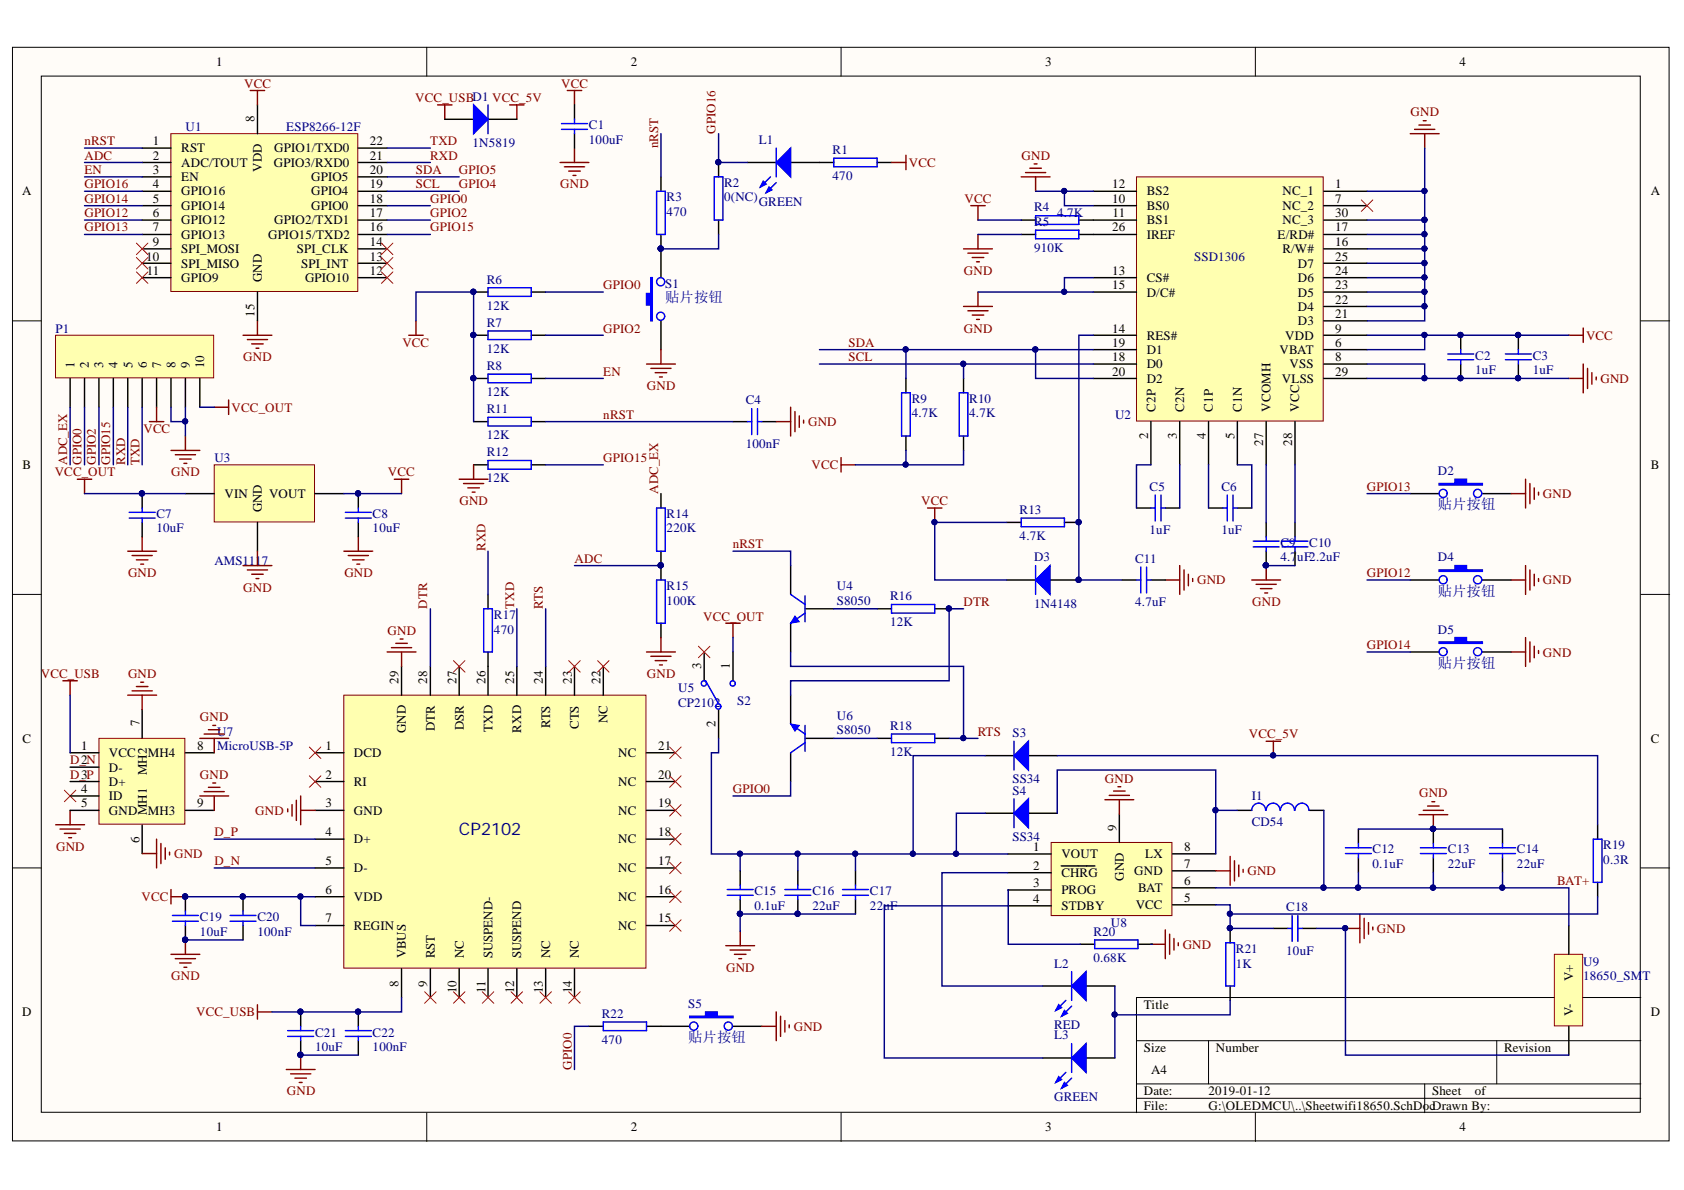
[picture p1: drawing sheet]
<svg xmlns="http://www.w3.org/2000/svg" width="297mm" height="210mm" viewBox="0 0 297 210" stroke-linecap="round" stroke-linejoin="round" font-family="sans-serif">
<defs><g id="words">
<text font-size="3" fill="#000080" x="81" y="147.2">CP2102</text>
<g font-size="2.5" fill="#000080">
<text x="117.3" y="53.3">贴片按钮</text>
<text x="253.6" y="89.9">贴片按钮</text>
<text x="253.6" y="105.2">贴片按钮</text>
<text x="253.6" y="117.8">贴片按钮</text>
<text x="121.4" y="183.8">贴片按钮</text>
</g>
<g font-size="2.3">
<text x="38.2" y="11.7">1</text>
<text x="111.2" y="11.7">2</text>
<text x="184.3" y="11.7">3</text>
<text x="257.4" y="11.7">4</text>
<text x="44.9" y="21.5" transform="rotate(-90 44.9 21.5)">8</text>
<text x="27" y="25.6">1</text>
<text x="27" y="28.1">2</text>
<text x="32" y="26.9">RST</text>
<text x="32" y="29.4">ADC/TOUT</text>
<text x="48.3" y="29.4">GPIO3/RXD0</text>
<text x="48.4" y="26.9">GPIO1/TXD0</text>
<text x="65.2" y="28.1">21</text>
<text x="65.2" y="25.6">22</text>
<text x="3.9" y="34.5">A</text>
<text x="27" y="30.7">3</text>
<text x="27" y="33.2">4</text>
<text x="27" y="35.8">5</text>
<text x="32" y="31.9">EN</text>
<text x="32" y="34.5">GPIO16</text>
<text x="46.2" y="30.3" transform="rotate(-90 46.2 30.3)">VDD</text>
<text x="54.9" y="34.5">GPIO4</text>
<text x="54.9" y="31.9">GPIO5</text>
<text x="65.2" y="35.8">18</text>
<text x="65.2" y="33.2">19</text>
<text x="65.2" y="30.7">20</text>
<text x="196.2" y="33.2">12</text>
<text x="196.2" y="35.8">10</text>
<text x="202.3" y="34.5">BS2</text>
<text x="226.2" y="34.5">NC_1</text>
<text x="235.5" y="33.2">1</text>
<text x="235.5" y="35.8">7</text>
<text x="291.2" y="34.5">A</text>
<text x="27" y="38.3">6</text>
<text x="27" y="40.8">7</text>
<text x="32" y="37">GPIO14</text>
<text x="32" y="39.6">GPIO12</text>
<text x="48.4" y="39.6">GPIO2/TXD1</text>
<text x="54.9" y="37">GPIO0</text>
<text x="65.2" y="40.8">16</text>
<text x="65.2" y="38.3">17</text>
<text x="196.2" y="40.8">26</text>
<text x="196.3" y="38.3">11</text>
<text x="202.3" y="37">BS0</text>
<text x="202.3" y="39.6">BS1</text>
<text x="226.2" y="37">NC_2</text>
<text x="226.2" y="39.6">NC_3</text>
<text x="235.5" y="38.3">30</text>
<text x="235.5" y="40.8">17</text>
<text x="25.8" y="46">10</text>
<text x="27" y="43.4">9</text>
<text x="32" y="42.1">GPIO13</text>
<text x="32" y="44.7">SPI_MOSI</text>
<text x="32" y="47.2">SPI_MISO</text>
<text x="47.3" y="42.1">GPIO15/TXD2</text>
<text x="52.4" y="44.7">SPI_CLK</text>
<text x="53.1" y="47.2">SPI_INT</text>
<text x="65.2" y="46">13</text>
<text x="65.2" y="43.4">14</text>
<text x="202.3" y="42.1">IREF</text>
<text x="225.4" y="42.1">E/RD#</text>
<text x="226.2" y="44.7">R/W#</text>
<text x="228.9" y="47.2">D7</text>
<text x="235.5" y="43.4">16</text>
<text x="235.5" y="46">25</text>
<text x="25.9" y="48.5">11</text>
<text x="32" y="49.8">GPIO9</text>
<text x="46.2" y="49.7" transform="rotate(-90 46.2 49.7)">GND</text>
<text x="53.8" y="49.8">GPIO10</text>
<text x="65.2" y="48.5">12</text>
<text x="196.2" y="48.5">13</text>
<text x="196.2" y="51.1">15</text>
<text x="202.3" y="49.8">CS#</text>
<text x="202.3" y="52.3">D/C#</text>
<text x="228.9" y="49.8">D6</text>
<text x="228.9" y="52.3">D5</text>
<text x="235.5" y="48.5">24</text>
<text x="235.5" y="51.1">23</text>
<text x="235.5" y="53.6">22</text>
<text x="44.9" y="55.9" transform="rotate(-90 44.9 55.9)">15</text>
<text x="196.2" y="58.7">14</text>
<text x="202.3" y="59.9">RES#</text>
<text x="226.7" y="59.9">VDD</text>
<text x="228.9" y="54.9">D4</text>
<text x="228.9" y="57.4">D3</text>
<text x="235.5" y="56.1">21</text>
<text x="235.5" y="58.7">9</text>
<text x="13.1" y="65" transform="rotate(-90 13.1 65)">1</text>
<text x="15.7" y="65" transform="rotate(-90 15.7 65)">2</text>
<text x="18.2" y="65" transform="rotate(-90 18.2 65)">3</text>
<text x="20.7" y="65" transform="rotate(-90 20.7 65)">4</text>
<text x="23.3" y="65" transform="rotate(-90 23.3 65)">5</text>
<text x="25.9" y="65" transform="rotate(-90 25.9 65)">6</text>
<text x="28.4" y="65" transform="rotate(-90 28.4 65)">7</text>
<text x="31" y="65" transform="rotate(-90 31 65)">8</text>
<text x="33.5" y="65" transform="rotate(-90 33.5 65)">9</text>
<text x="36" y="65" transform="rotate(-90 36 65)">10</text>
<text x="196.2" y="61.2">19</text>
<text x="196.2" y="63.7">18</text>
<text x="202.3" y="62.5">D1</text>
<text x="202.3" y="65">D0</text>
<text x="225.7" y="62.5">VBAT</text>
<text x="227.5" y="65">VSS</text>
<text x="235.5" y="61.2">6</text>
<text x="235.5" y="63.7">8</text>
<text x="196.2" y="66.3">20</text>
<text x="202.3" y="67.5">D2</text>
<text x="226.1" y="67.5">VLSS</text>
<text x="235.5" y="66.3">29</text>
<text x="202.5" y="77.5" transform="rotate(-90 202.5 77.5)">2</text>
<text x="203.8" y="72.6" transform="rotate(-90 203.8 72.6)">C2P</text>
<text x="207.6" y="77.5" transform="rotate(-90 207.6 77.5)">3</text>
<text x="208.9" y="72.6" transform="rotate(-90 208.9 72.6)">C2N</text>
<text x="212.7" y="77.5" transform="rotate(-90 212.7 77.5)">4</text>
<text x="213.9" y="72.6" transform="rotate(-90 213.9 72.6)">C1P</text>
<text x="217.7" y="77.5" transform="rotate(-90 217.7 77.5)">5</text>
<text x="219" y="72.6" transform="rotate(-90 219 72.6)">C1N</text>
<text x="224.1" y="72.6" transform="rotate(-90 224.1 72.6)">VCOMH</text>
<text x="229.2" y="72.6" transform="rotate(-90 229.2 72.6)">VCC</text>
<text x="4" y="82.7">B</text>
<text x="222.8" y="78.7" transform="rotate(-90 222.8 78.7)">27</text>
<text x="227.9" y="78.7" transform="rotate(-90 227.9 78.7)">28</text>
<text x="291.2" y="82.7">B</text>
<text x="39.6" y="87.8">VIN</text>
<text x="47.5" y="87.8">VOUT</text>
<text x="46.2" y="90.4" transform="rotate(-90 46.2 90.4)">GND</text>
<text x="123.7" y="118.1" transform="rotate(-90 123.7 118.1)">3</text>
<text x="128.8" y="118.1" transform="rotate(-90 128.8 118.1)">1</text>
<text x="70.3" y="120.6" transform="rotate(-90 70.3 120.6)">29</text>
<text x="75.4" y="120.6" transform="rotate(-90 75.4 120.6)">28</text>
<text x="80.5" y="120.6" transform="rotate(-90 80.5 120.6)">27</text>
<text x="85.6" y="120.6" transform="rotate(-90 85.6 120.6)">26</text>
<text x="90.7" y="120.6" transform="rotate(-90 90.7 120.6)">25</text>
<text x="95.8" y="120.6" transform="rotate(-90 95.8 120.6)">24</text>
<text x="100.8" y="120.6" transform="rotate(-90 100.8 120.6)">23</text>
<text x="105.9" y="120.6" transform="rotate(-90 105.9 120.6)">22</text>
<text x="4" y="131">C</text>
<text x="24.6" y="128.1" transform="rotate(-90 24.6 128.1)">7</text>
<text x="71.6" y="129.3" transform="rotate(-90 71.6 129.3)">GND</text>
<text x="76.7" y="129" transform="rotate(-90 76.7 129)">DTR</text>
<text x="81.8" y="128.8" transform="rotate(-90 81.8 128.8)">DSR</text>
<text x="86.9" y="129.1" transform="rotate(-90 86.9 129.1)">TXD</text>
<text x="92" y="129.2" transform="rotate(-90 92 129.2)">RXD</text>
<text x="97" y="128.5" transform="rotate(-90 97 128.5)">RTS</text>
<text x="102.1" y="128.6" transform="rotate(-90 102.1 128.6)">CTS</text>
<text x="107.2" y="127.6" transform="rotate(-90 107.2 127.6)">NC</text>
<text x="126.2" y="128.3" transform="rotate(-90 126.2 128.3)">2</text>
<text x="291.2" y="131">C</text>
<text x="14.3" y="132.3">1</text>
<text x="19.2" y="133.6">VCC</text>
<text x="19.2" y="136.1">D-</text>
<text x="25.9" y="136.8" transform="rotate(-90 25.9 136.8)">MH2</text>
<text x="26.1" y="133.6">MH4</text>
<text x="34.8" y="132.3">8</text>
<text x="57.4" y="132.3">1</text>
<text x="57.4" y="137.4">2</text>
<text x="62.4" y="133.6">DCD</text>
<text x="109" y="133.6">NC</text>
<text x="116.1" y="137.4">20</text>
<text x="116.1" y="132.3">21</text>
<text x="14.3" y="139.9">4</text>
<text x="14.3" y="142.4">5</text>
<text x="19.2" y="138.6">D+</text>
<text x="19.2" y="141.2">ID</text>
<text x="19.2" y="143.7">GND</text>
<text x="25.9" y="143.8" transform="rotate(-90 25.9 143.8)">MH1</text>
<text x="26.1" y="143.7">MH3</text>
<text x="34.8" y="142.4">9</text>
<text x="57.4" y="142.4">3</text>
<text x="62.4" y="138.6">RI</text>
<text x="62.4" y="143.7">GND</text>
<text x="109" y="143.7">NC</text>
<text x="109" y="138.6">NC</text>
<text x="116.1" y="142.4">19</text>
<text x="24.6" y="148.8" transform="rotate(-90 24.6 148.8)">6</text>
<text x="57.4" y="147.5">4</text>
<text x="62.4" y="148.8">D+</text>
<text x="109" y="148.8">NC</text>
<text x="116.1" y="147.5">18</text>
<text x="196.9" y="146.6" transform="rotate(-90 196.9 146.6)">9</text>
<text x="57.4" y="152.6">5</text>
<text x="62.4" y="153.8">D-</text>
<text x="109" y="153.8">NC</text>
<text x="116.1" y="152.6">17</text>
<text x="182.2" y="153.4">2</text>
<text x="182.2" y="150.1">1</text>
<text x="187.2" y="154.7">CHRG</text>
<text x="187.2" y="151.4">VOUT</text>
<text x="198.2" y="155.4" transform="rotate(-90 198.2 155.4)">GND</text>
<text x="200.1" y="154.3">GND</text>
<text x="202" y="151.4">LX</text>
<text x="208.9" y="153.1">7</text>
<text x="208.9" y="150.1">8</text>
<text x="57.4" y="157.6">6</text>
<text x="62.4" y="158.9">VDD</text>
<text x="109" y="158.9">NC</text>
<text x="116.1" y="157.6">16</text>
<text x="182.2" y="156.5">3</text>
<text x="182.2" y="159.3">4</text>
<text x="187.2" y="157.7">PROG</text>
<text x="187.2" y="160.5">STDBY</text>
<text x="200.3" y="160.3">VCC</text>
<text x="200.7" y="157.4">BAT</text>
<text x="208.9" y="159.1">5</text>
<text x="208.9" y="156.1">6</text>
<text x="57.4" y="162.7">7</text>
<text x="62.4" y="164.1">REGIN</text>
<text x="109" y="164.1">NC</text>
<text x="116.1" y="162.7">15</text>
<text x="71.6" y="169.1" transform="rotate(-90 71.6 169.1)">VBUS</text>
<text x="76.7" y="169.1" transform="rotate(-90 76.7 169.1)">RST</text>
<text x="81.8" y="169.1" transform="rotate(-90 81.8 169.1)">NC</text>
<text x="86.9" y="169.1" transform="rotate(-90 86.9 169.1)">SUSPEND-</text>
<text x="92" y="169.1" transform="rotate(-90 92 169.1)">SUSPEND</text>
<text x="97" y="169.1" transform="rotate(-90 97 169.1)">NC</text>
<text x="102.1" y="169.1" transform="rotate(-90 102.1 169.1)">NC</text>
<text x="277.5" y="173" transform="rotate(-90 277.5 173)">V+</text>
<text x="3.9" y="179.3">D</text>
<text x="70.3" y="174" transform="rotate(-90 70.3 174)">8</text>
<text x="75.4" y="174" transform="rotate(-90 75.4 174)">9</text>
<text x="80.5" y="175.2" transform="rotate(-90 80.5 175.2)">10</text>
<text x="85.6" y="175.1" transform="rotate(-90 85.6 175.1)">11</text>
<text x="90.7" y="175.2" transform="rotate(-90 90.7 175.2)">12</text>
<text x="95.8" y="175.2" transform="rotate(-90 95.8 175.2)">13</text>
<text x="100.8" y="175.2" transform="rotate(-90 100.8 175.2)">14</text>
<text x="201.8" y="178">Title</text>
<text x="277.5" y="179.3" transform="rotate(-90 277.5 179.3)">V-</text>
<text x="291.2" y="179.3">D</text>
<text x="201.8" y="185.6">Size</text>
<text x="214.4" y="185.6">Number</text>
<text x="265.3" y="185.6">Revision</text>
<text x="203" y="189.4">A4</text>
<text x="201.8" y="193.2">Date:</text>
<text x="201.8" y="195.8">File:</text>
<text x="213.2" y="193.2">2019-01-12</text>
<text x="213.2" y="195.8">G:\OLEDMCU\..\Sheetwifi18650.SchDocDrawn By:</text>
<text x="252.6" y="193.2">Sheet</text>
<text x="260.2" y="193.2">of</text>
<text x="38.2" y="199.6">1</text>
<text x="111.2" y="199.6">2</text>
<text x="184.3" y="199.6">3</text>
<text x="257.4" y="199.6">4</text>
</g>
<g font-size="2.3" fill="#800000">
<text x="43.1" y="15.5">VCC</text>
<text x="73.3" y="18">VCC_USBD1 VCC_5V</text>
<text x="99" y="15.5">VCC</text>
<text x="126.2" y="23.6" transform="rotate(-90 126.2 23.6)">GPIO16</text>
<text x="248.8" y="20.5">GND</text>
<text x="14.9" y="25.6">nRST</text>
<text x="14.9" y="28.1">ADC</text>
<text x="75.9" y="25.6">TXD</text>
<text x="75.9" y="28.1">RXD</text>
<text x="116.1" y="26.1" transform="rotate(-90 116.1 26.1)">nRST</text>
<text x="160.3" y="29.4">VCC</text>
<text x="180.2" y="28.1">GND</text>
<text x="14.9" y="30.7">EN</text>
<text x="14.9" y="33.2">GPIO16</text>
<text x="14.9" y="35.8">GPIO14</text>
<text x="73.3" y="30.7">SDA</text>
<text x="73.3" y="33.2">SCL</text>
<text x="75.9" y="35.8">GPIO0</text>
<text x="81" y="30.7">GPIO5</text>
<text x="81" y="33.2">GPIO4</text>
<text x="98.8" y="33.2">GND</text>
<text x="170.1" y="35.8">VCC</text>
<text x="14.9" y="40.8">GPIO13</text>
<text x="14.9" y="38.3">GPIO12</text>
<text x="75.9" y="38.3">GPIO2</text>
<text x="75.9" y="40.8">GPIO15</text>
<text x="106.4" y="51.1">GPIO0</text>
<text x="170" y="48.5">GND</text>
<text x="106.4" y="58.7">GPIO2</text>
<text x="170" y="58.7">GND</text>
<text x="279.8" y="59.9">VCC</text>
<text x="42.9" y="63.7">GND</text>
<text x="71" y="61.2">VCC</text>
<text x="149.6" y="61.2">SDA</text>
<text x="149.6" y="63.7">SCL</text>
<text x="106.4" y="66.3">EN</text>
<text x="114.1" y="68.8">GND</text>
<text x="282.3" y="67.5">GND</text>
<text x="25.3" y="76.4">VCC</text>
<text x="40.9" y="72.6">VCC_OUT</text>
<text x="106.4" y="73.9">nRST</text>
<text x="142.5" y="75.1">GND</text>
<text x="11.8" y="82" transform="rotate(-90 11.8 82)">ADC_EX</text>
<text x="14.4" y="82" transform="rotate(-90 14.4 82)">GPIO0</text>
<text x="16.9" y="82" transform="rotate(-90 16.9 82)">GPIO2</text>
<text x="19.5" y="82" transform="rotate(-90 19.5 82)">GPIO15</text>
<text x="22.1" y="82" transform="rotate(-90 22.1 82)">RXD</text>
<text x="24.6" y="82" transform="rotate(-90 24.6 82)">TXD</text>
<text x="106.4" y="81.5">GPIO15</text>
<text x="143.1" y="82.7">VCC</text>
<text x="9.6" y="84">VCC_OUT</text>
<text x="30.2" y="84">GND</text>
<text x="68.4" y="84">VCC</text>
<text x="81" y="89.1">GND</text>
<text x="116.1" y="87.1" transform="rotate(-90 116.1 87.1)">ADC_EX</text>
<text x="162.5" y="89.1">VCC</text>
<text x="241.1" y="86.6">GPIO13</text>
<text x="272.1" y="87.8">GND</text>
<text x="22.6" y="101.8">GND</text>
<text x="60.7" y="101.8">GND</text>
<text x="85.6" y="97.2" transform="rotate(-90 85.6 97.2)">RXD</text>
<text x="101.3" y="99.2">ADC</text>
<text x="129.3" y="96.7">nRST</text>
<text x="241.1" y="101.8">GPIO12</text>
<text x="42.9" y="104.4">GND</text>
<text x="75.4" y="107.3" transform="rotate(-90 75.4 107.3)">DTR</text>
<text x="90.7" y="107.3" transform="rotate(-90 90.7 107.3)">TXD</text>
<text x="95.8" y="107.3" transform="rotate(-90 95.8 107.3)">RTS</text>
<text x="170" y="106.9">DTR</text>
<text x="211.2" y="103">GND</text>
<text x="220.9" y="106.9">GND</text>
<text x="272.1" y="103">GND</text>
<text x="68.4" y="112">GND</text>
<text x="124" y="109.5">VCC_OUT</text>
<text x="7.2" y="119.6">VCC_USB</text>
<text x="22.6" y="119.6">GND</text>
<text x="114.1" y="119.6">GND</text>
<text x="241.1" y="114.5">GPIO14</text>
<text x="272.1" y="115.8">GND</text>
<text x="35.3" y="127.2">GND</text>
<text x="172.5" y="129.7">RTS</text>
<text x="220.3" y="130.3">VCC_5V</text>
<text x="12.4" y="134.8">D_2N</text>
<text x="12.4" y="137.4">D_3P</text>
<text x="35.3" y="137.4">GND</text>
<text x="45" y="143.7">GND</text>
<text x="129.3" y="139.9">GPIO0</text>
<text x="194.9" y="138">GND</text>
<text x="250.3" y="140.7">GND</text>
<text x="37.8" y="147.5">D_P</text>
<text x="9.9" y="150">GND</text>
<text x="30.7" y="151.3">GND</text>
<text x="37.8" y="152.6">D_N</text>
<text x="220" y="154.3">GND</text>
<text x="25" y="158.9">VCC</text>
<text x="274.7" y="156.1">BAT+</text>
<text x="208.6" y="167.4">GND</text>
<text x="242.9" y="164.6">GND</text>
<text x="30.2" y="172.9">GND</text>
<text x="128.1" y="171.4">GND</text>
<text x="34.6" y="179.3">VCC_USB</text>
<text x="140" y="181.8">GND</text>
<text x="100.8" y="188.7" transform="rotate(-90 100.8 188.7)">GPIO0</text>
<text x="50.6" y="193.2">GND</text>
</g>
<g font-size="2.3" fill="#000080">
<text x="32.7" y="23.1">U1</text>
<text x="50.5" y="23.1">ESP8266-12F</text>
<text x="103.9" y="22.8">C1</text>
<text x="83.3" y="25.9">1N5819</text>
<text x="103.9" y="25.4">100uF</text>
<text x="133.8" y="25.4">L1</text>
<text x="146.9" y="27.1">R1</text>
<text x="117.6" y="35.5">R3</text>
<text x="127.7" y="33">R2</text>
<text x="127.7" y="35.5">0(NC)</text>
<text x="146.9" y="31.7">470</text>
<text x="117.6" y="38">470</text>
<text x="133.8" y="36.3">GREEN</text>
<text x="182.4" y="37.3">R4</text>
<text x="182.4" y="39.8">R5</text>
<text x="186.4" y="38.3">4.7K</text>
<text x="182.4" y="44.5">910K</text>
<text x="210.6" y="46">SSD1306</text>
<text x="85.9" y="50">R6</text>
<text x="117.3" y="50.8">S1</text>
<text x="9.8" y="58.7">P1</text>
<text x="85.9" y="54.6">12K</text>
<text x="85.9" y="57.6">R7</text>
<text x="85.9" y="62.2">12K</text>
<text x="85.9" y="65.3">R8</text>
<text x="260.2" y="63.5">C2</text>
<text x="270.4" y="63.5">C3</text>
<text x="85.9" y="69.8">12K</text>
<text x="131.5" y="71.3">C4</text>
<text x="160.8" y="71.1">R9</text>
<text x="171" y="71.1">R10</text>
<text x="260.2" y="66">1uF</text>
<text x="270.4" y="66">1uF</text>
<text x="85.9" y="72.9">R11</text>
<text x="85.9" y="77.4">12K</text>
<text x="160.8" y="73.6">4.7K</text>
<text x="171" y="73.6">4.7K</text>
<text x="196.7" y="73.9">U2</text>
<text x="37.8" y="81.5">U3</text>
<text x="85.9" y="80.5">R12</text>
<text x="131.5" y="78.9">100nF</text>
<text x="253.6" y="83.8">D2</text>
<text x="85.9" y="85">12K</text>
<text x="202.8" y="86.6">C5</text>
<text x="215.5" y="86.6">C6</text>
<text x="27.6" y="91.4">C7</text>
<text x="27.6" y="93.9">10uF</text>
<text x="65.7" y="91.4">C8</text>
<text x="65.7" y="93.9">10uF</text>
<text x="117.6" y="91.4">R14</text>
<text x="117.6" y="93.9">220K</text>
<text x="179.9" y="90.6">R13</text>
<text x="179.9" y="95.2">4.7K</text>
<text x="202.8" y="94.2">1uF</text>
<text x="215.5" y="94.2">1uF</text>
<text x="37.8" y="99.7">AMS1117</text>
<text x="182.4" y="99">D3</text>
<text x="200.2" y="99.2">C11</text>
<text x="225.9" y="96.4">C9</text>
<text x="225.9" y="99">4.7</text>
<text x="228.8" y="99">uF2.2uF</text>
<text x="230.9" y="96.4">C10</text>
<text x="253.6" y="99">D4</text>
<text x="117.6" y="104.1">R15</text>
<text x="117.6" y="106.7">100K</text>
<text x="147.6" y="104.1">U4</text>
<text x="147.6" y="106.7">S8050</text>
<text x="157" y="105.9">R16</text>
<text x="182.4" y="107.2">1N4148</text>
<text x="200.2" y="106.9">4.7uF</text>
<text x="87.1" y="109.2">R17</text>
<text x="87.1" y="111.7">470</text>
<text x="157" y="110.5">12K</text>
<text x="253.6" y="111.7">D5</text>
<text x="119.6" y="122.1">U5</text>
<text x="119.6" y="124.7">CP2102</text>
<text x="130" y="124.4">S2</text>
<text x="38.3" y="129.7">U7</text>
<text x="147.6" y="127">U6</text>
<text x="147.6" y="129.5">S8050</text>
<text x="157" y="128.7">R18</text>
<text x="178.6" y="130">S3</text>
<text x="38.3" y="132.3">MicroUSB-5P</text>
<text x="157" y="133.3">12K</text>
<text x="178.6" y="138.1">SS34</text>
<text x="178.6" y="140.1">S4</text>
<text x="220.8" y="141.2">I1</text>
<text x="178.6" y="148.3">SS34</text>
<text x="220.8" y="145.7">CD54</text>
<text x="282.8" y="149.8">R19</text>
<text x="242.1" y="150.5">C12</text>
<text x="242.1" y="153.1">0.1uF</text>
<text x="255.4" y="150.5">C13</text>
<text x="255.4" y="153.1">22uF</text>
<text x="267.6" y="150.5">C14</text>
<text x="267.6" y="153.1">22uF</text>
<text x="282.8" y="152.3">0.3R</text>
<text x="133.1" y="157.9">C15</text>
<text x="133.1" y="160.4">0.1uF</text>
<text x="143.3" y="157.9">C16</text>
<text x="143.3" y="160.4">22uF</text>
<text x="153.5" y="157.9">C17</text>
<text x="153.5" y="160.4">22uF</text>
<text x="226.9" y="160.7">C18</text>
<text x="35.3" y="162.5">C19</text>
<text x="35.3" y="165.1">10uF</text>
<text x="45.4" y="162.5">C20</text>
<text x="45.4" y="165.1">100nF</text>
<text x="192.9" y="165.1">R20</text>
<text x="195.9" y="163.6">U8</text>
<text x="185.9" y="170.7">L2</text>
<text x="192.9" y="169.6">0.68K</text>
<text x="218" y="168.1">R21</text>
<text x="218" y="170.7">1K</text>
<text x="226.9" y="168.4">10uF</text>
<text x="279.2" y="170.4">U9</text>
<text x="279.2" y="172.9">18650_SMT</text>
<text x="106.2" y="179.5">R22</text>
<text x="121.4" y="177.8">S5</text>
<text x="55.6" y="182.8">C21</text>
<text x="55.6" y="185.4">10uF</text>
<text x="65.7" y="182.8">C22</text>
<text x="65.7" y="185.4">100nF</text>
<text x="106.2" y="184.1">470</text>
<text x="185.9" y="181.6">RED</text>
<text x="185.9" y="183.3">L3</text>
<text x="185.9" y="194.2">GREEN</text>
</g>
</g></defs>
<g fill="#fffcf8" stroke="#000" stroke-width=".18">
<path d="M2.2 8.3h292.2v192.9h-292.2z"/>
<path d="M7.3 13.4h282v182.8h-282z"/>
</g>
<g fill="none" stroke="#000" stroke-width=".18">
<path d="M75.3 8.3v5.1M148.4 8.3v5.1M221.4 8.3v5.1M2.2 56.6h5.1M289.4 56.6h5.1M2.2 104.8h5.1M289.4 104.8h5.1M2.2 153.1h5.1M289.4 153.1h5.1M289.4 176h-88.9v20.3M75.3 196.3v5M148.4 196.3v5"/>
<path d="M200.5 183.6h88.9M200.5 191.2h88.9M200.5 193.7h88.9M213.2 183.6v7.6M221.4 196.3v5M251.3 191.2v5.1M264 183.6v7.6"/>
</g>
<path d="M42.9 59.1h5.1M43.6 59.9h3.6M45.4 56.6v2.5M44.4 60.7h2M45.2 61.4h.5" fill="none" stroke="#800000" stroke-width=".25"/>
<path d="M37.8 82h17.7v10.1h-17.7z" fill="#ffffb0" stroke="#800000" stroke-width=".18"/>
<path d="M78.5 21h5M86.1 21h5.1M32.7 87.1h5.1M45.4 92.1v5.1M55.6 87.1h5.1" fill="none" stroke="#000" stroke-width=".25"/>
<g fill="none" stroke="#800000" stroke-width=".25">
<path d="M77.2 18.5h2.5M78.5 18.5v2.5M89.9 18.5h2.5M91.2 18.5v2.5M42.9 99.8h5.1M45.4 97.2v2.6M69.6 84.5h2.5M70.8 84.5v2.6M43.6 100.5h3.6M44.4 101.3h2M45.2 102.1h.5M11.1 120.1h2.5"/>
<path d="M12.4 120.1v2.5M9.8 145.5h5.1M10.6 146.2h3.5M11.4 147h2M12.1 147.8h.5M12.4 142.9v2.6"/>
</g>
<path d="M11.4 139.4l2 2M13.4 139.4l-2 2" fill="none" stroke="#f00" stroke-width=".18"/>
<path d="M83.5 18.5l2.6 2.5-2.6 2.6z" fill="#00f"/>
<path d="M83.5 18.5l2.6 2.5-2.6 2.6zM86.1 18.5v5.1" fill="none" stroke="#00f" stroke-width=".25"/>
<path d="M60.6 122.6h53.3v48.2h-53.3z" fill="#ffffb0" stroke="#800000" stroke-width=".18"/>
<g fill="none" stroke="#000" stroke-width=".25">
<path d="M101.3 18.5v2.5M101.3 23.6v2.5M139.5 99.8v5M70.8 117.5v5.1M75.9 117.5v5.1M81 117.5v5.1M86.1 104.8v2.6M86.1 115v7.6M91.2 117.5v5.1M96.2 117.5v5.1M101.3 117.5v5.1M106.4 117.5v5.1"/>
<path d="M139.5 109.9v5.1M142 107.4h5.1M55.6 132.8h5.1M55.6 137.9h5.1M114 132.8h5.1M114 137.9h5.1M32.7 158.2v2.5M42.9 158.2v2.5M55.6 142.9h5.1M55.6 148h5.1M55.6 153.1h5.1M55.6 158.2h5.1"/>
<path d="M114 142.9h5.1M114 148h5.1M114 153.1h5.1M114 158.2h5.1M32.7 163.3v2.5M42.9 163.3v2.5M53 178.5v2.5M55.6 163.3h5.1M63.2 178.5v2.5M70.8 170.9v5.1M75.9 170.9v5.1M81 170.9v5.1"/>
<path d="M86.1 170.9v5.1M91.2 170.9v5.1M96.2 170.9v5.1M101.3 170.9v5.1M114 163.3h5.1M53 183.6v2.5M63.2 183.6v2.5"/>
</g>
<g fill="none" stroke="#f00" stroke-width=".18">
<path d="M80 116.5l2 2.1M82 116.5l-2 2.1M100.3 116.5l2 2.1M102.3 116.5l-2 2.1M105.4 116.5l2 2.1M107.4 116.5l-2 2.1M54.6 131.8l2 2M54.6 136.8l2 2.1M56.6 131.8l-2 2M56.6 136.8l-2 2.1M118.1 136.8l2 2.1M118.1 131.8l2 2"/>
<path d="M120.1 136.8l-2 2.1M120.1 131.8l-2 2M118.1 157.2l2 2M118.1 152.1l2 2M118.1 147l2 2M118.1 141.9l2 2.1M120.1 152.1l-2 2M120.1 157.2l-2 2M120.1 147l-2 2M120.1 141.9l-2 2.1M74.9 174.9l2 2.1M76.9 174.9l-2 2.1"/>
<path d="M80 174.9l2 2.1M82 174.9l-2 2.1M85.1 174.9l2 2.1M87.1 174.9l-2 2.1M90.1 174.9l2.1 2.1M92.2 174.9l-2.1 2.1M95.2 174.9l2.1 2.1M97.3 174.9l-2.1 2.1M100.3 174.9l2 2.1M102.3 174.9l-2 2.1M118.1 162.2l2 2.1M120.1 162.2l-2 2.1"/>
</g>
<g fill="none" stroke="#800000" stroke-width=".25">
<path d="M100.1 16h2.5M101.3 16v2.5M98.8 28.7h5.1M99.6 29.4h3.5M100.3 30.2h2M101.1 30.9h.5M101.3 26.1v2.6M68.3 115h5.1M69.1 114.2h3.5M69.8 113.5h2M70.6 112.7h.5M70.8 115v2.5"/>
<path d="M30.2 156.9v2.5M30.2 158.2h2.5M50.7 142.7v.5M51.5 141.9v2.1M52.3 141.2v3.5M53 140.4v5.1M53 142.9h2.6M30.2 168.3h5M30.9 169.1h3.6M31.7 169.9h2M32.4 170.6h.6M32.7 165.8v2.5"/>
<path d="M45.4 177.2v2.6M45.4 178.5h2.6M50.5 188.6h5.1M51.3 189.4h3.5M52 190.2h2.1M52.8 190.9h.5M53 186.1v2.5"/>
</g>
<g fill="#000080" stroke="#000080" stroke-width=".18">
<circle cx="32.6" cy="158.1" r=".46"/>
<circle cx="32.6" cy="165.8" r=".46"/>
<circle cx="42.8" cy="158.1" r=".46"/>
<circle cx="53" cy="186.1" r=".46"/>
<circle cx="53" cy="178.4" r=".46"/>
<circle cx="63.2" cy="178.4" r=".46"/>
</g>
<g fill="none" stroke="#00f" stroke-width=".25">
<path d="M99 22.8h4.6M99 21.8h4.6M101.3 21v.8M101.3 22.8v.8M85.3 107.4h1.5v7.6h-1.5zM139.5 104.8l2.5 1.8M142 108.1l-2.5 1.8M142 105.1v4.6M30.4 161.5h4.6M30.4 162.5h4.6M32.7 160.7v.8M32.7 162.5v.8"/>
<path d="M40.6 161.5h4.6M40.6 162.5h4.6M42.9 160.7v.8M42.9 162.5v.8M50.7 181.8h4.6M50.7 182.8h4.6M53 181v.8M53 182.8v.8M60.9 181.8h4.6M60.9 182.8h4.6M63.2 181v.8M63.2 182.8v.8"/>
</g>
<path d="M140.2 108.7l.8 1-1.5 .2z" fill="#00f"/>
<path d="M140.2 108.7l.8 1-1.5 .2z" fill="none" stroke="#00f" stroke-width=".18"/>
<path d="M139.5 122.6v5.1M139.5 132.8v5.1M142 130.2h5.1" fill="none" stroke="#000" stroke-width=".25"/>
<path d="M139.5 127.7l2.5 1.8M142 131l-2.5 1.8M142 128v4.5" fill="none" stroke="#00f" stroke-width=".25"/>
<path d="M139.5 127.7l1.5 .3-.8 1z" fill="#00f"/>
<path d="M139.5 127.7l1.5 .3-.8 1z" fill="none" stroke="#00f" stroke-width=".18"/>
<path d="M116.6 31.2v2.5M116.6 41.4v7.6M116.6 56.6v5.1M154.7 107.4h2.6M164.9 107.4h2.5M154.7 130.2h2.6M164.9 130.2h2.5" fill="none" stroke="#000" stroke-width=".25"/>
<g fill="#000080" stroke="#000080" stroke-width=".18">
<circle cx="167.4" cy="107.3" r=".46"/>
<circle cx="116.5" cy="43.8" r=".46"/>
</g>
<path d="M115.8 33.7h1.5v7.7h-1.5zM157.3 106.6h7.6v1.5h-7.6zM157.3 129.5h7.6v1.5h-7.6z" fill="none" stroke="#00f" stroke-width=".25"/>
<path d="M114.8 49h.3v7.6h-.3v-2.8h-.8v-2h.8z" fill-rule="evenodd" fill="#00f"/>
<g fill="none" stroke="#00f" stroke-width=".25">
<path d="M126 31.2h1.5v7.6h-1.5zM86.1 50.8h7.6v1.5h-7.6zM86.1 58.4h7.6v1.5h-7.6zM114.8 49h.3v7.6h-.3v-2.8h-.8v-2h.8zM86.1 66h7.6v1.5h-7.6zM86.1 73.6h7.6v1.5h-7.6zM131.8 74.4h.8M132.6 72.1v4.6M133.6 74.4h.8M133.6 72.1v4.6M86.1 81.2h7.6v1.6h-7.6zM115.8 89.6h1.5v7.6h-1.5z"/>
<path d="M115.8 102.3h1.5v7.6h-1.5z"/>
<circle cx="116.5" cy="49.7" r=".72"/>
<circle cx="116.5" cy="55.8" r=".71"/>
</g>
<g fill="#000080" stroke="#000080" stroke-width=".18">
<circle cx="116.5" cy="43.8" r=".46"/>
<circle cx="126.7" cy="28.6" r=".46"/>
<circle cx="116.5" cy="99.7" r=".46"/>
<circle cx="83.5" cy="51.5" r=".46"/>
<circle cx="83.5" cy="59.1" r=".46"/>
<circle cx="83.5" cy="66.7" r=".46"/>
</g>
<g fill="none" stroke="#800000" stroke-width=".25">
<path d="M72.1 59.1h2.5M73.4 56.6v2.5M114 64.2h5.1M114.8 65h3.6M115.6 65.7h2M116.3 66.5h.5M116.6 61.7v2.5M136.9 74.4h2.6M139.5 71.8v5.1M140.2 72.6v3.5M141 73.4v2M141.7 74.1v.5"/>
<path d="M22.5 97.2h5.1M23.3 98h3.6M24.1 98.8h2M24.8 99.5h.5M25.1 94.7v2.5M60.7 97.2h5M61.4 98h3.6M62.2 98.8h2M62.9 99.5h.6M63.2 94.7v2.5M81 84.5h5.1M81.8 85.3h3.5"/>
<path d="M82.5 86.1h2.1M83.3 86.8h.5M83.5 82v2.5M114 115h5.1M114.8 115.8h3.6M115.6 116.5h2M116.3 117.3h.5M116.6 112.5v2.5"/>
</g>
<g fill="none" stroke="#000" stroke-width=".25">
<path d="M126.8 28.7v2.5M126.8 38.8v2.6M83.5 51.5h2.6M83.5 59.1h2.6M93.7 51.5h2.5M93.7 59.1h2.5M83.5 66.8h2.6M83.5 74.4h2.6M93.7 66.8h2.5M93.7 74.4h2.5M129.3 74.4h2.5M134.4 74.4h2.5"/>
<path d="M83.5 82h2.6M93.7 82h2.5M116.6 87.1v2.5M116.6 97.2v5.1M116.6 109.9v2.6"/>
</g>
<path d="M185.4 148.6h21.3v12.9h-21.3z" fill="#ffffb0" stroke="#800000" stroke-width=".18"/>
<g fill="none" stroke="#000" stroke-width=".25">
<path d="M177.8 153.9h7.6M177.8 150.6h7.6M177.8 157h7.6M177.8 159.8h7.6M187.2 152.7h1.3M188.6 152.7h1.6M190.2 152.7h2.9M197.4 143.6v5M206.8 159.6h7.6M206.8 156.6h7.6M206.8 153.6h7.6M206.8 150.6h7.6"/>
<path d="M183.9 173.9h5.1M191.6 173.9h5.1"/>
</g>
<path d="M189 173.9l2.6-2.5v5.1z" fill="#00f"/>
<path d="M188 176.5l-1.8 1.7M189 173.9l2.6-2.5v5.1zM189 177.5l-1.8 1.8" fill="none" stroke="#00f" stroke-width=".25"/>
<path d="M186.7 177.2l.5 .5-1 .5z" fill="#00f"/>
<path d="M186.7 177.2l.5 .5-1 .5z" fill="none" stroke="#00f" stroke-width=".25"/>
<path d="M187.8 178.2l.5 .5-1.1 .6z" fill="#00f"/>
<path d="M187.8 178.2l.5 .5-1.1 .6zM189 171.4v5.1" fill="none" stroke="#00f" stroke-width=".25"/>
<path d="M183.9 186.6h5.1M191.6 186.6h5.1" fill="none" stroke="#000" stroke-width=".25"/>
<path d="M189 186.6l2.6-2.5v5.1z" fill="#00f"/>
<path d="M188 189.2l-1.8 1.7M189 186.6l2.6-2.5v5.1zM189 190.2l-1.8 1.8" fill="none" stroke="#00f" stroke-width=".25"/>
<path d="M186.7 189.9l.5 .5-1 .5z" fill="#00f"/>
<path d="M186.7 189.9l.5 .5-1 .5z" fill="none" stroke="#00f" stroke-width=".25"/>
<path d="M187.8 190.9l.5 .5-1.1 .6z" fill="#00f"/>
<g fill="none" stroke="#00f" stroke-width=".25">
<path d="M128.3 157.9h4.6M128.3 156.9h4.6M130.6 156.1v.8M130.6 157.9v.8M138.4 157.9h4.6M138.4 156.9h4.6M140.7 156.1v.8M140.7 157.9v.8M148.6 157.9h4.6M148.6 156.9h4.6M150.9 156.1v.8M150.9 157.9v.8"/>
<path d="M237.3 150.6h4.6M237.3 149.5h4.6M239.6 148.8v.7M239.6 150.6v.7M250.5 150.6h4.6M250.5 149.5h4.6M252.8 148.8v.7M252.8 150.6v.7M262.7 150.6h4.6M262.7 149.5h4.6M265 148.8v.7M265 150.6v.7"/>
<path d="M281 148h1.6v7.6h-1.6zM193.1 165.8h7.6v1.5h-7.6zM216.2 166.3h1.5v7.6h-1.5zM227.2 163.8h.7M227.9 161.5v4.5M228.9 163.8h.8M228.9 161.5v4.5M187.8 190.9l.5 .5-1.1 .6zM189 184.1v5.1"/>
</g>
<g fill="none" stroke="#000" stroke-width=".25">
<path d="M173.8 133.3h5.1M181.4 133.3h5.1M130.6 153.6v2.5M130.6 158.7v2.5M140.7 153.6v2.5M140.7 158.7v2.5M150.9 153.6v2.5M150.9 158.7v2.5M239.6 146.2v2.6M239.6 151.3v2.6M252.8 146.2v2.6M252.8 151.3v2.6"/>
<path d="M265 146.2v2.6M265 151.3v2.6M281.8 145.5v2.5M281.8 155.6v2.6M190.6 166.6h2.5M200.7 166.6h2.6M217 163.8v2.5M217 173.9v2.6M224.6 163.8h2.6M229.7 163.8h2.5"/>
</g>
<g fill="#000080" stroke="#000080" stroke-width=".18">
<circle cx="216.9" cy="163.7" r=".46"/>
<circle cx="130.5" cy="161.2" r=".46"/>
<circle cx="140.7" cy="161.2" r=".46"/>
<circle cx="252.8" cy="146.2" r=".46"/>
</g>
<path d="M178.9 133.3l2.5-2.6v5.1z" fill="#00f"/>
<path d="M178.9 133.3l2.5-2.6v5.1zM178.9 130.7v5.1" fill="none" stroke="#00f" stroke-width=".25"/>
<path d="M173.8 143.4h5.1M181.4 143.4h5.1" fill="none" stroke="#000" stroke-width=".25"/>
<path d="M178.9 143.4l2.5-2.5v5.1z" fill="#00f"/>
<path d="M178.9 143.4l2.5-2.5v5.1zM178.9 140.9v5.1M223.2 142.9a1.22 1.22 0 0 0-1.2-1.2 1.22 1.22 0 0 0-1.2 1.2M225.8 142.9a1.22 1.22 0 0 0-1.2-1.2 1.22 1.22 0 0 0-1.3 1.2M228.3 142.9a1.23 1.23 0 0 0-1.2-1.2 1.23 1.23 0 0 0-1.2 1.2M230.9 142.9a1.22 1.22 0 0 0-1.3-1.2 1.22 1.22 0 0 0-1.2 1.2" fill="none" stroke="#00f" stroke-width=".25"/>
<path d="M218.3 142.9h2.5M231 142.9h2.5" fill="none" stroke="#000" stroke-width=".25"/>
<g fill="none" stroke="#800000" stroke-width=".25">
<path d="M196.4 139.5h2.1M197.2 138.8h.5M223.3 130.7h2.6M224.6 130.7v2.6M194.9 141.1h5.1M195.7 140.3h3.5M197.4 141.1v2.5M214.4 153.6h2.6M217 151.1v5M217.7 151.8v3.6M218.5 152.6v2M219.3 153.4v.5"/>
<path d="M250.3 143.7h5.1M251 142.9h3.6M251.8 142.2h2M252.6 141.4h.5M252.8 143.7v2.5M128 166.8h5.1M128.8 167.6h3.5M129.5 168.3h2.1M130.3 169.1h.5M130.6 164.3v2.5M203 166.6h2.5M205.5 164v5.1"/>
<path d="M206.3 164.8v3.5M207.1 165.5v2.1M207.8 166.3v.5M237.3 163.8h2.6M239.9 161.2v5.1M240.6 162v3.5M241.4 162.7v2.1M242.2 163.5v.5"/>
</g>
<g fill="#000080" stroke="#000080" stroke-width=".18">
<circle cx="224.6" cy="133.2" r=".46"/>
<circle cx="237.3" cy="163.7" r=".46"/>
<circle cx="252.8" cy="146.2" r=".46"/>
</g>
<path d="M274.2 168.3h5v12.7h-5z" fill="#ffffb0" stroke="#800000" stroke-width=".18"/>
<path d="M131.8 28.7h5.1M139.5 28.7h5M124.2 115v5.1M129.3 115v5.1M126.8 125.2v5M276.7 163.3v5M276.7 181v5.1" fill="none" stroke="#000" stroke-width=".25"/>
<path d="M13.6 84.5h2.6M14.9 84.5v2.6M128 109.9h2.6M129.3 109.9v2.6" fill="none" stroke="#800000" stroke-width=".25"/>
<g fill="none" stroke="#00f" stroke-width=".25">
<path d="M124.5 120.1l2.3 4"/>
<circle cx="124.2" cy="120.6" r=".46"/>
<circle cx="126.7" cy="124.6" r=".46"/>
<circle cx="129.2" cy="120.6" r=".46"/>
</g>
<path d="M123.2 114l2 2M125.2 114l-2 2" fill="none" stroke="#f00" stroke-width=".18"/>
<path d="M136.9 28.7l2.6-2.6v5.1z" fill="#00f"/>
<path d="M135.9 31.2l-1.8 1.8M136.9 28.7l2.6-2.6v5.1zM136.9 32.2l-1.8 1.8" fill="none" stroke="#00f" stroke-width=".25"/>
<path d="M134.6 32l.5 .5-1 .5z" fill="#00f"/>
<path d="M134.6 32l.5 .5-1 .5z" fill="none" stroke="#00f" stroke-width=".25"/>
<path d="M135.6 33l.6 .5-1.1 .5z" fill="#00f"/>
<path d="M135.6 33l.6 .5-1.1 .5zM136.9 26.1v5.1M147.1 27.9h7.6v1.5h-7.6z" fill="none" stroke="#00f" stroke-width=".25"/>
<path d="M144.5 28.7h2.6M154.7 28.7h2.6" fill="none" stroke="#000" stroke-width=".25"/>
<path d="M157.3 28.7h2.5M159.8 27.4v2.5M37.8 71.8h2.5M40.3 70.6v2.5" fill="none" stroke="#800000" stroke-width=".25"/>
<path d="M17.5 130.2h15.1v15.2h-15.1z" fill="#ffffb0" stroke="#800000" stroke-width=".18"/>
<g fill="none" stroke="#000" stroke-width=".25">
<path d="M25.1 87.1v2.5M25.1 92.1v2.6M63.2 87.1v2.5M63.2 92.1v2.6M12.4 132.8h5.1M12.4 135.3h5.1M12.4 137.9h5.1M25.1 125.2v5M32.7 132.8h5.1M12.4 140.4h5.1M12.4 142.9h5.1M25.1 145.6v5"/>
<path d="M32.7 142.9h5.1"/>
</g>
<g fill="none" stroke="#800000" stroke-width=".25">
<path d="M22.5 122.6h5.1M23.3 121.9h3.6M24.1 121.1h2M24.8 120.3h.5M25.1 122.6v2.6M35.2 130.2h5.1M36 139.6h3.6M36 129.5h3.6M36.8 138.9h2M36.8 128.7h2M37.5 138.1h.5M37.5 128h.5"/>
<path d="M37.8 130.2v2.6M25.1 150.6h2.5M27.6 148v5.1M28.4 148.8v3.5M29.1 149.5v2.1M29.9 150.3v.5M35.2 140.4h5.1M37.8 140.4v2.5"/>
</g>
<g fill="#000080" stroke="#000080" stroke-width=".18">
<circle cx="25" cy="87" r=".46"/>
<circle cx="63.1" cy="87" r=".46"/>
</g>
<path d="M22.8 91.4h4.6M22.8 90.4h4.6M25.1 89.6v.8M25.1 91.4v.7M60.9 91.4h4.6M60.9 90.4h4.6M63.2 89.6v.8M63.2 91.4v.7" fill="none" stroke="#00f" stroke-width=".25"/>
<path d="M200.5 31.2h32.9v43.1h-32.9z" fill="#ffffb0" stroke="#800000" stroke-width=".18"/>
<g fill="none" stroke="#000" stroke-width=".25">
<path d="M192.8 33.7h7.7M192.8 36.3h7.7M192.8 38.8h7.7M233.5 33.7h7.6M233.5 36.3h7.6M233.5 38.8h7.6M192.8 41.4h7.7M192.8 49h7.7M192.8 51.5h7.7M192.8 59.1h7.7M233.5 41.4h7.6M233.5 49h7.6"/>
<path d="M233.5 51.5h7.6M233.5 59.1h7.6M233.5 43.9h7.6M233.5 46.4h7.6M233.5 54.1h7.6M233.5 56.6h7.6M192.8 61.7h7.7M192.8 64.2h7.7M192.8 66.8h7.7M203 74.4v7.6M208.1 74.4v7.6M213.2 74.4v7.6"/>
<path d="M218.3 74.4v7.6M223.3 74.4v7.6M228.4 74.4v7.6M233.5 61.7h7.6M233.5 64.2h7.6M233.5 66.8h7.6M177.6 102.3h5.1M185.2 102.3h5.1"/>
</g>
<circle cx="190.2" cy="102.3" r=".46" fill="#000080" stroke="#000080" stroke-width=".18"/>
<path d="M182.7 102.3l2.5-2.5v5z" fill="#00f"/>
<g fill="none" stroke="#00f" stroke-width=".25">
<path d="M182.7 38.1h7.6v1.5h-7.6zM182.7 40.6h7.6v1.5h-7.6zM159 69.3h1.6v7.6h-1.6zM169.2 69.3h1.5v7.6h-1.5zM255.4 63.5h4.5M255.4 62.4h4.5M257.7 61.7v.7M257.7 63.5v.7M265.5 63.5h4.6M265.5 62.4h4.6M267.8 61.7v.7M267.8 63.5v.7"/>
<path d="M180.1 91.4h7.7v1.5h-7.7zM182.7 99.8v5M203 89.6h.8M203.8 87.3v4.6M204.8 89.6h.7M204.8 87.3v4.6M215.7 89.6h.8M216.5 87.3v4.6M217.5 89.6h.8M217.5 87.3v4.6M221.1 96.5h4.5M221.1 95.4h4.5"/>
<path d="M223.3 94.7v.7M223.3 96.5v.7M226.1 96.5h4.6M226.1 95.4h4.6M228.4 94.7v.7M228.4 96.5v.7M182.7 102.3l2.5-2.5v5zM200.5 102.3h.7M201.2 100v4.6M202.2 102.3h.8M202.2 100v4.6"/>
</g>
<g fill="#000080" stroke="#000080" stroke-width=".18">
<circle cx="190.2" cy="102.3" r=".46"/>
<circle cx="223.3" cy="99.7" r=".46"/>
<circle cx="164.8" cy="92.1" r=".46"/>
<circle cx="190.2" cy="92.1" r=".46"/>
<circle cx="257.6" cy="59.1" r=".46"/>
<circle cx="257.6" cy="66.7" r=".46"/>
<circle cx="267.8" cy="59.1" r=".46"/>
<circle cx="267.8" cy="66.7" r=".46"/>
</g>
<g fill="none" stroke="#800000" stroke-width=".25">
<path d="M171.2 36.3h2.6M172.5 36.3v2.5M180.1 31.2h5.1M180.9 30.4h3.6M181.7 29.7h2M182.4 28.9h.5M182.7 31.2v2.5M248.8 23.6h5M249.5 22.8h3.6M250.3 22.1h2M251 21.3h.6M251.3 23.6v2.5"/>
<path d="M170 43.9h5M170 54.1h5M170.7 44.7h3.6M170.7 54.8h3.6M171.5 45.4h2M171.5 55.6h2M172.2 46.2h.6M172.2 56.3h.6M172.5 41.4v2.5M172.5 51.5v2.6M276.7 59.1h2.6M279.3 57.9v2.5"/>
<path d="M276.7 66.8h2.6M279.3 64.2v5.1M280 65v3.5M280.8 65.7v2.1M281.5 66.5v.5M148.4 80.7v2.6M148.4 82h2.5M163.6 89.6h2.5M164.9 89.6v2.5M208.1 99.8v5M223.3 99.8v2.5M205.5 102.3h2.6"/>
<path d="M208.9 100.5v3.6M209.6 101.3v2M210.4 102.1v.5M220.8 102.3h5.1M221.6 103.1h3.5M222.3 103.8h2.1M223.1 104.6h.5"/>
</g>
<path d="M240.1 35.3l2.1 2M242.2 35.3l-2.1 2" fill="none" stroke="#f00" stroke-width=".18"/>
<g fill="none" stroke="#000" stroke-width=".25">
<path d="M180.1 38.8h2.6M190.3 38.8h2.5M180.1 41.4h2.6M190.3 41.4h2.5M257.7 59.1v2.6M267.8 59.1v2.6M159.8 66.8v2.5M159.8 76.9v2.5M170 66.8v2.5M170 76.9v2.5M257.7 64.2v2.6M267.8 64.2v2.6"/>
<path d="M177.6 92.1h2.5M187.8 92.1h2.5M200.5 89.6h2.5M205.5 89.6h2.6M213.2 89.6h2.5M218.3 89.6h2.5M223.3 92.1v2.6M223.3 97.2v2.6M228.4 92.1v2.6M228.4 97.2v2.6M248.8 87.1h5M261.5 87.1h5.1"/>
<path d="M197.9 102.3h2.6M203 102.3h2.5"/>
</g>
<path d="M253.8 85.3h2.8v-.8h2.1v.8h2.8v.2h-7.7z" fill-rule="evenodd" fill="#00f"/>
<g fill="none" stroke="#00f" stroke-width=".25">
<path d="M253.8 85.3h2.8v-.8h2.1v.8h2.8v.2h-7.7z"/>
<circle cx="254.5" cy="87" r=".72"/>
<circle cx="260.6" cy="87" r=".72"/>
</g>
<path d="M248.8 102.3h5M261.5 102.3h5.1" fill="none" stroke="#000" stroke-width=".25"/>
<path d="M253.8 100.5h2.8v-.7h2.1v.7h2.8v.3h-7.7z" fill-rule="evenodd" fill="#00f"/>
<g fill="none" stroke="#00f" stroke-width=".25">
<path d="M253.8 100.5h2.8v-.7h2.1v.7h2.8v.3h-7.7z"/>
<circle cx="254.5" cy="102.3" r=".72"/>
<circle cx="260.6" cy="102.3" r=".72"/>
</g>
<path d="M248.8 115h5M261.5 115h5.1" fill="none" stroke="#000" stroke-width=".25"/>
<path d="M253.8 113.2h2.8v-.7h2.1v.7h2.8v.3h-7.7z" fill-rule="evenodd" fill="#00f"/>
<g fill="none" stroke="#00f" stroke-width=".25">
<path d="M253.8 113.2h2.8v-.7h2.1v.7h2.8v.3h-7.7z"/>
<circle cx="254.6" cy="115" r=".71"/>
<circle cx="260.6" cy="114.9" r=".72"/>
</g>
<g fill="none" stroke="#800000" stroke-width=".25">
<path d="M266.6 87.1h2.5M269.1 84.5v5.1M269.1 99.8v5M269.9 85.3v3.5M270.6 86.1v2M271.4 86.8v.5M266.6 102.3h2.5M266.6 115h2.5M269.1 112.5v5M269.9 100.5v3.6M269.9 113.2v3.6M270.6 101.3v2"/>
<path d="M270.6 114v2M271.4 102.1v.5M271.4 114.7v.6"/>
</g>
<path d="M30.1 23.6h33v27.8h-33z" fill="#ffffb0" stroke="#800000" stroke-width=".18"/>
<g fill="none" stroke="#000" stroke-width=".25">
<path d="M45.4 18.5v5.1M25.1 26.1h5.1M25.1 28.7h5.1M25.1 31.2h5.1M25.1 33.7h5.1M25.1 36.3h5.1M25.1 38.8h5.1M63.2 26.1h5.1M63.2 28.7h5.1M63.2 31.2h5.1M63.2 33.7h5.1M63.2 36.3h5.1"/>
<path d="M63.2 38.8h5.1M25.1 41.4h5.1M25.1 43.9h5.1M25.1 46.4h5.1M25.1 49h5.1M45.4 51.5v5.1M63.2 41.4h5.1M63.2 43.9h5.1M63.2 46.4h5.1M63.2 49h5.1M116.6 181h5.1M129.3 181h5.1"/>
</g>
<path d="M44.1 16h2.6M45.4 16v2.5" fill="none" stroke="#800000" stroke-width=".25"/>
<path d="M24.1 45.4l2 2.1M24.1 42.9l2 2M26.1 45.4l-2 2.1M26.1 42.9l-2 2M67.3 42.9l2 2M67.3 45.4l2 2.1M69.3 42.9l-2 2M69.3 45.4l-2 2.1" fill="none" stroke="#f00" stroke-width=".18"/>
<path d="M121.7 179.3h2.8v-.8h2v.8h2.8v.2h-7.6z" fill-rule="evenodd" fill="#00f"/>
<g fill="none" stroke="#00f" stroke-width=".25">
<path d="M121.7 179.3h2.8v-.8h2v.8h2.8v.2h-7.6zM106.4 180.3h7.6v1.5h-7.6z"/>
<circle cx="122.4" cy="181" r=".72"/>
<circle cx="128.5" cy="181" r=".72"/>
</g>
<path d="M136.9 178.5v5.1M137.7 179.3v3.5M134.4 181h2.5M138.4 180v2M139.2 180.8v.5" fill="none" stroke="#800000" stroke-width=".25"/>
<path d="M103.9 181h2.5M114 181h2.6" fill="none" stroke="#000" stroke-width=".25"/>
<path d="M9.8 59.1h27.9v7.6h-27.9z" fill="#ffffb0" stroke="#800000" stroke-width=".18"/>
<path d="M12.4 66.8v5M14.9 66.8v5M17.5 66.8v5M20 66.8v5M22.5 66.8v5M25.1 66.8v5M27.6 66.8v5M30.2 66.8v5M32.7 66.8v5M35.2 66.8v5" fill="none" stroke="#000" stroke-width=".25"/>
<g fill="none" stroke="#000080" stroke-width=".25">
<path d="M14.9 38.8h10.2M14.9 33.7h10.2M14.9 26.1h10.2M14.9 31.2h10.2M14.9 28.7h10.2M14.9 36.3h10.2M68.3 38.8h7.6M68.3 33.7h12.7M68.3 26.1h7.6M68.3 31.2h12.7M68.3 28.7h7.6M68.3 36.3h7.6"/>
<path d="M116.6 23.6v7.6M126.8 23.6v5.1h5M172.5 38.8h7.6M182.7 33.7h10.1M187.8 33.7v2.6h5M241.1 38.8h10.2M241.1 33.7h10.2M251.3 26.1v12.7M251.3 38.8v2.6M14.9 41.4h10.2M68.3 41.4h7.6M73.4 56.6v-5.1h10.1v22.9"/>
<path d="M96.2 51.5h10.2M96.2 59.1h10.2M126.8 41.4v2.5h-10.2M172.5 51.5h20.3M172.5 41.4h7.6M192.8 49h-5v2.5M192.8 59.1h-2.5v43.2h7.6M241.1 41.4h10.2v15.2h-10.2M241.1 51.5h10.2M241.1 59.1h10.2M241.1 43.9h10.2M241.1 46.4h10.2"/>
<path d="M241.1 49h10.2M241.1 54.1h10.2M276.7 59.1h-25.4v2.6h-10.2M12.4 71.8v10.2M14.9 71.8v10.2M17.5 71.8v10.2M20 71.8v10.2M22.5 71.8v10.2M25.1 71.8v10.2M30.2 71.8v2.6h2.5M32.7 71.8v5.1M35.2 71.8h2.6"/>
<path d="M96.2 66.8h10.2M96.2 74.4h33.1M144.5 64.2h48.3M144.5 61.7h48.3M159.8 61.7v5.1M159.8 79.4v2.6M170 79.4v2.6h-19.1M170 64.2v2.6M182.7 61.7v5.1h10.1M241.1 64.2h10.2v2.6M241.1 66.8h35.6M14.9 87.1h17.8"/>
<path d="M60.7 87.1h10.1M86.1 97.2v7.6M96.2 82h10.2M101.3 99.8h15.3M129.3 97.2h10.2v2.6M177.6 92.1h-12.7v10.2h12.7M203 82h-2.5v7.6M208.1 82v7.6M213.2 82v7.6M218.3 82h2.5v7.6M223.3 99.8h5.1M223.3 82v10.1"/>
<path d="M228.4 82v10.1M241.1 87.1h7.7M75.9 107.4v10.1M91.2 107.4v10.1M96.2 107.4v10.1M129.3 112.5v2.5M139.5 115v2.5h30.5v12.7M147.1 107.4h7.6M170 107.4h-2.6v12.7h-27.9v2.5M241.1 102.3h7.7M241.1 115h7.7M12.4 122.6v10.2"/>
<path d="M126.8 130.2v2.6h-1.3v17.8h52.3M139.5 137.9v2.5h-10.2M147.1 130.2h7.6M167.4 130.2h5.1M173.8 133.3h-12.7v17.3M186.5 133.3h95.3v12.2M32.7 158.2h22.9M37.8 148h17.8M37.8 153.1h17.8M53 158.2v5.1h2.6M130.6 150.6v3M140.7 150.6v3"/>
<path d="M150.9 150.6v3M173.8 143.4h-5.1v7.2M177.8 153.9h-11.7v20h17.8M177.8 159.8h-21.8v26.8h27.9M177.8 157v9.6h12.8M186.5 143.4v-7.6h27.9v14.8M214.4 159.6h2.6v4.2h7.6M214.4 142.9h3.9M233.5 142.9v13.7h-19.1M233.5 156.6h43.2v6.7M239.6 146.2h25.4M239.6 153.9v2.7"/>
<path d="M252.8 153.9v2.7M265 153.9v2.7M281.8 158.2v3h-64.8M32.7 165.8h10.2M70.8 176v2.5h-22.8M130.3 161.2h20.6M130.6 161.2v3.1M196.7 173.9v12.7M203 166.6h.3M217 176.5v2.5h-20.3M232.2 163.8h5.1v22.3h39.4M53 186.1h10.2"/>
<path d="M103.9 181h-2.6v7.6"/>
</g>
<g fill="#000080" stroke="#000080" stroke-width=".18">
<circle cx="63.1" cy="87" r=".46"/>
<circle cx="53" cy="158.1" r=".46"/>
<circle cx="42.8" cy="158.1" r=".46"/>
<circle cx="32.6" cy="158.1" r=".46"/>
<circle cx="32.6" cy="165.8" r=".46"/>
<circle cx="63.2" cy="178.4" r=".46"/>
<circle cx="53" cy="178.4" r=".46"/>
<circle cx="53" cy="186.1" r=".46"/>
<circle cx="169.9" cy="130.2" r=".46"/>
<circle cx="167.4" cy="107.3" r=".46"/>
<circle cx="116.5" cy="43.8" r=".46"/>
<circle cx="116.5" cy="99.7" r=".46"/>
<circle cx="83.5" cy="66.7" r=".46"/>
<circle cx="83.5" cy="59.1" r=".46"/>
<circle cx="83.5" cy="51.5" r=".46"/>
<circle cx="196.6" cy="178.9" r=".46"/>
<circle cx="216.9" cy="161.2" r=".46"/>
<circle cx="161" cy="150.6" r=".46"/>
<circle cx="214.4" cy="142.9" r=".46"/>
<circle cx="168.6" cy="150.6" r=".46"/>
<circle cx="130.5" cy="150.6" r=".46"/>
<circle cx="140.7" cy="150.6" r=".46"/>
<circle cx="150.8" cy="150.6" r=".46"/>
<circle cx="140.7" cy="161.2" r=".46"/>
<circle cx="130.5" cy="161.2" r=".46"/>
<circle cx="224.6" cy="133.2" r=".46"/>
<circle cx="233.4" cy="156.6" r=".47"/>
<circle cx="216.9" cy="163.7" r=".46"/>
<circle cx="239.5" cy="156.6" r=".47"/>
<circle cx="252.8" cy="156.6" r=".47"/>
<circle cx="265" cy="156.6" r=".46"/>
<circle cx="252.8" cy="146.2" r=".46"/>
<circle cx="25" cy="87" r=".46"/>
<circle cx="126.7" cy="28.6" r=".46"/>
<circle cx="237.3" cy="163.7" r=".46"/>
<circle cx="187.7" cy="33.7" r=".46"/>
<circle cx="187.7" cy="51.5" r=".46"/>
<circle cx="182.6" cy="61.6" r=".47"/>
<circle cx="169.9" cy="64.2" r=".46"/>
<circle cx="164.8" cy="92.1" r=".46"/>
<circle cx="223.3" cy="99.7" r=".46"/>
<circle cx="251.3" cy="33.7" r=".46"/>
<circle cx="251.2" cy="38.8" r=".46"/>
<circle cx="251.3" cy="41.3" r=".46"/>
<circle cx="251.3" cy="43.8" r=".46"/>
<circle cx="251.2" cy="46.4" r=".46"/>
<circle cx="251.3" cy="48.9" r=".46"/>
<circle cx="251.3" cy="51.5" r=".46"/>
<circle cx="251.2" cy="54" r=".46"/>
<circle cx="251.3" cy="59.1" r=".46"/>
<circle cx="251.3" cy="66.7" r=".46"/>
<circle cx="159.7" cy="81.9" r=".46"/>
<circle cx="159.7" cy="61.6" r=".46"/>
<circle cx="257.6" cy="66.7" r=".46"/>
<circle cx="267.8" cy="66.7" r=".46"/>
<circle cx="190.2" cy="102.3" r=".46"/>
<circle cx="190.2" cy="92.1" r=".46"/>
<circle cx="257.6" cy="59.1" r=".46"/>
<circle cx="267.8" cy="59.1" r=".46"/>
<circle cx="32.7" cy="74.3" r=".46"/>
</g>
<path d="M26.3 74.4h2.6M27.6 71.8v2.6M30.2 79.4h5M32.7 76.9v2.5M30.9 80.2h3.6M31.7 81h2M32.4 81.7h.6" fill="none" stroke="#800000" stroke-width=".25"/>
<path d="M24.1 48l2 2M26.1 48l-2 2M67.3 48l2 2M69.3 48l-2 2" fill="none" stroke="#f00" stroke-width=".18"/>
<use href="#words"/>
</svg>
